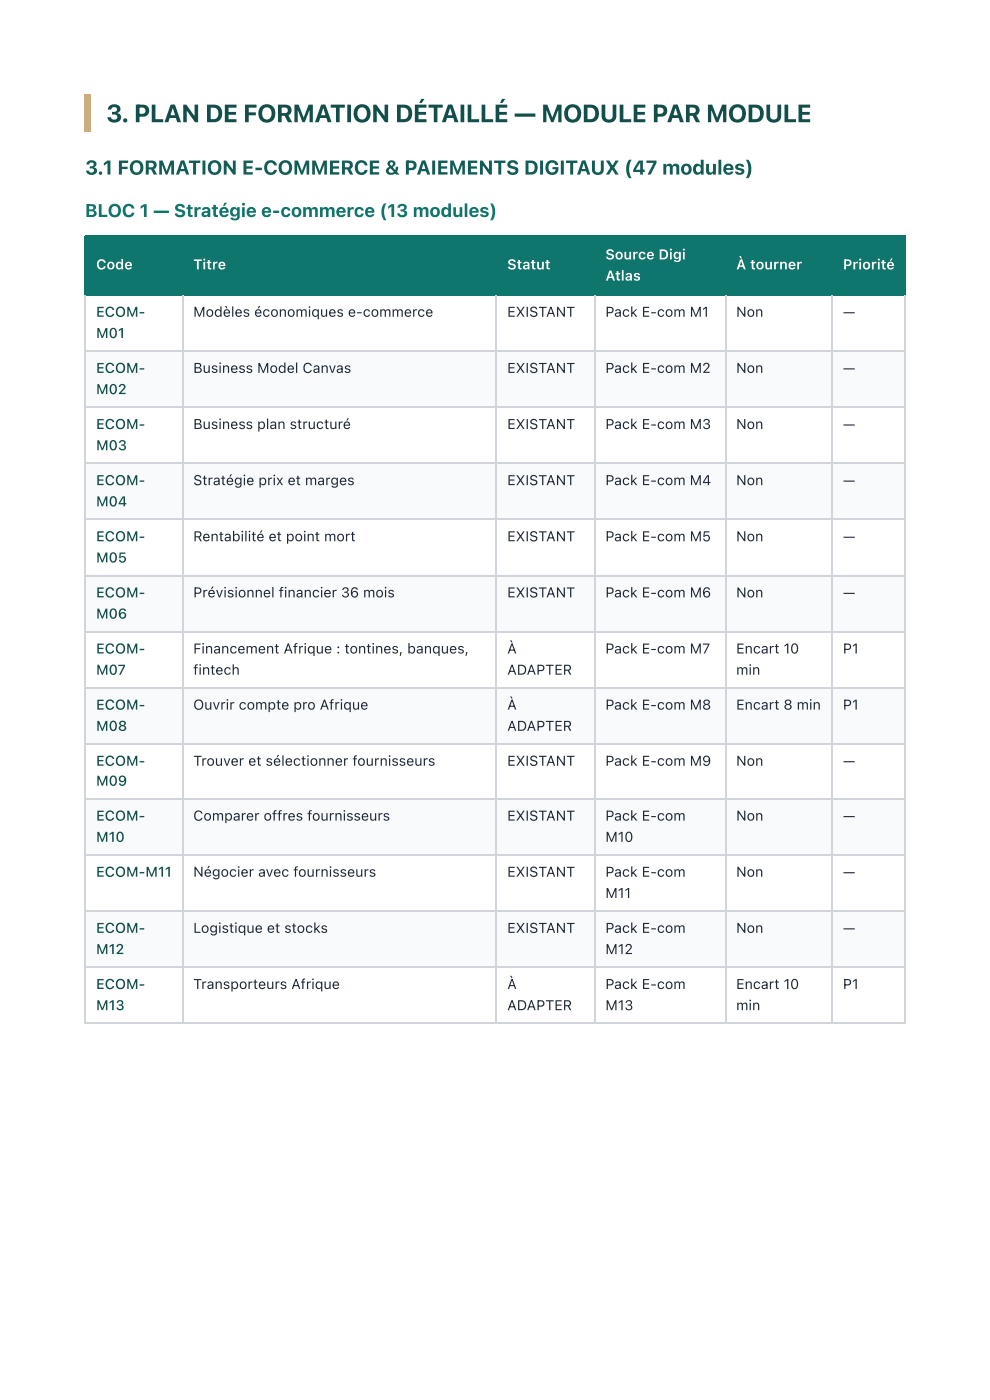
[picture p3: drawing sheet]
<svg xmlns="http://www.w3.org/2000/svg" width="210mm" height="297mm" viewBox="0 0 210 297" stroke-linecap="round" stroke-linejoin="round" font-family="sans-serif">
<defs><g id="words">
<text font-size="5.3" fill="#134e4a" x="22.5" y="25.9">3. PLAN DE FORMATION DÉTAILLÉ — MODULE PAR MODULE</text>
<text font-size="4.2" fill="#115e59" x="18" y="37">3.1 FORMATION E-COMMERCE &amp; PAIEMENTS DIGITAUX (47 modules)</text>
<text font-size="3.9" fill="#0f766e" x="18" y="46">BLOC 1 — Stratégie e-commerce (13 modules)</text>
<g font-size="3" fill="#fff">
<text x="20.4" y="57.2">Code</text>
<text x="41" y="57.2">Titre</text>
<text x="107.5" y="57.2">Statut</text>
<text x="128.3" y="55">Source Digi</text>
<text x="128.3" y="59.5">Atlas</text>
<text x="156.1" y="57.2">À tourner</text>
<text x="178.7" y="57.2">Priorité</text>
</g>
<g font-size="3" fill="#134e4a">
<text x="20.4" y="67.2">ECOM-</text>
<text x="20.4" y="71.7">M01</text>
<text x="20.4" y="79.1">ECOM-</text>
<text x="20.4" y="83.6">M02</text>
<text x="20.4" y="91">ECOM-</text>
<text x="20.4" y="95.5">M03</text>
<text x="20.4" y="102.9">ECOM-</text>
<text x="20.4" y="107.4">M04</text>
<text x="20.4" y="114.8">ECOM-</text>
<text x="20.4" y="119.3">M05</text>
<text x="20.4" y="126.7">ECOM-</text>
<text x="20.4" y="131.2">M06</text>
<text x="20.4" y="138.6">ECOM-</text>
<text x="20.4" y="143.1">M07</text>
<text x="20.4" y="150.5">ECOM-</text>
<text x="20.4" y="155">M08</text>
<text x="20.4" y="162.5">ECOM-</text>
<text x="20.4" y="166.7">M09</text>
<text x="20.4" y="174.1">ECOM-</text>
<text x="20.4" y="178.6">M10</text>
<text x="20.4" y="186">ECOM-M11</text>
<text x="20.4" y="197.9">ECOM-</text>
<text x="20.4" y="202.4">M12</text>
<text x="20.4" y="209.8">ECOM-</text>
<text x="20.4" y="214.3">M13</text>
</g>
<g font-size="3" fill="#1f2937">
<text x="41" y="67.2">Modèles économiques e-commerce</text>
<text x="107.5" y="67.2">EXISTANT</text>
<text x="128.3" y="67.2">Pack E-com M1</text>
<text x="156.1" y="67.2">Non</text>
<text x="178.7" y="67.2">—</text>
<text x="41" y="79.1">Business Model Canvas</text>
<text x="107.5" y="79.1">EXISTANT</text>
<text x="128.3" y="79.1">Pack E-com M2</text>
<text x="156.1" y="79.1">Non</text>
<text x="178.7" y="79.1">—</text>
<text x="41" y="91">Business plan structuré</text>
<text x="107.5" y="91">EXISTANT</text>
<text x="128.3" y="91">Pack E-com M3</text>
<text x="156.1" y="91">Non</text>
<text x="178.7" y="91">—</text>
<text x="41" y="102.9">Stratégie prix et marges</text>
<text x="107.5" y="102.9">EXISTANT</text>
<text x="128.3" y="102.9">Pack E-com M4</text>
<text x="156.1" y="102.9">Non</text>
<text x="178.7" y="102.9">—</text>
<text x="41" y="114.8">Rentabilité et point mort</text>
<text x="107.5" y="114.8">EXISTANT</text>
<text x="128.3" y="114.8">Pack E-com M5</text>
<text x="156.1" y="114.8">Non</text>
<text x="178.7" y="114.8">—</text>
<text x="41" y="126.7">Prévisionnel financier 36 mois</text>
<text x="107.5" y="126.7">EXISTANT</text>
<text x="128.3" y="126.7">Pack E-com M6</text>
<text x="156.1" y="126.7">Non</text>
<text x="178.7" y="126.7">—</text>
<text x="41" y="138.6">Financement Afrique : tontines, banques,</text>
<text x="41" y="143.1">fintech</text>
<text x="107.5" y="138.6">À</text>
<text x="107.5" y="143.1">ADAPTER</text>
<text x="128.3" y="138.6">Pack E-com M7</text>
<text x="156.1" y="138.6">Encart 10</text>
<text x="156.1" y="143.1">min</text>
<text x="178.7" y="138.6">P1</text>
<text x="41" y="150.5">Ouvrir compte pro Afrique</text>
<text x="107.5" y="150.5">À</text>
<text x="107.5" y="155">ADAPTER</text>
<text x="128.3" y="150.5">Pack E-com M8</text>
<text x="156.1" y="150.5">Encart 8 min</text>
<text x="178.7" y="150.5">P1</text>
<text x="41" y="162.5">Trouver et sélectionner fournisseurs</text>
<text x="107.5" y="162.5">EXISTANT</text>
<text x="128.3" y="162.5">Pack E-com M9</text>
<text x="156.1" y="162.5">Non</text>
<text x="178.7" y="162.5">—</text>
<text x="41" y="174.1">Comparer offres fournisseurs</text>
<text x="107.5" y="174.1">EXISTANT</text>
<text x="128.3" y="174.1">Pack E-com</text>
<text x="128.3" y="178.6">M10</text>
<text x="156.1" y="174.1">Non</text>
<text x="178.7" y="174.1">—</text>
<text x="41" y="186">Négocier avec fournisseurs</text>
<text x="107.5" y="186">EXISTANT</text>
<text x="128.3" y="186">Pack E-com</text>
<text x="128.3" y="190.5">M11</text>
<text x="156.1" y="186">Non</text>
<text x="178.7" y="186">—</text>
<text x="41" y="197.9">Logistique et stocks</text>
<text x="107.5" y="197.9">EXISTANT</text>
<text x="128.3" y="197.9">Pack E-com</text>
<text x="156.1" y="197.9">Non</text>
<text x="178.7" y="197.9">—</text>
<text x="128.3" y="202.4">M12</text>
<text x="41" y="209.8">Transporteurs Afrique</text>
<text x="107.5" y="209.8">À</text>
<text x="128.3" y="209.8">Pack E-com</text>
<text x="156.1" y="209.8">Encart 10</text>
<text x="178.7" y="209.8">P1</text>
<text x="107.5" y="214.3">ADAPTER</text>
<text x="128.3" y="214.3">M13</text>
<text x="156.1" y="214.3">min</text>
</g>
</g></defs>
<path d="M18 20.1h1.3v7.9h-1.3z" fill="#f59e0b"/>
<g fill="#0f766e">
<path d="M18.3 50h20.3v12.4h-20.3z"/>
<path d="M38.6 50h66.7v12.4h-66.7z"/>
<path d="M105.3 50h20.9v12.4h-20.9z"/>
<path d="M126.2 50h27.5v12.4h-27.5z"/>
<path d="M153.7 50h22.8v12.4h-22.8z"/>
<path d="M176.5 50h15.5v12.4h-15.5z"/>
</g>
<g fill="#f9fafb">
<path d="M18.3 74.3h20.3v12h-20.3z"/>
<path d="M38.6 74.3h66.7v12h-66.7z"/>
<path d="M105.3 74.3h20.9v12h-20.9z"/>
<path d="M126.2 74.3h27.5v12h-27.5z"/>
<path d="M153.7 74.3h22.8v12h-22.8z"/>
<path d="M176.5 74.3h15.5v12h-15.5z"/>
<path d="M18.3 98.2h20.3v11.9h-20.3z"/>
<path d="M38.6 98.2h66.7v11.9h-66.7z"/>
<path d="M105.3 98.2h20.9v11.9h-20.9z"/>
<path d="M126.2 98.2h27.5v11.9h-27.5z"/>
<path d="M153.7 98.2h22.8v11.9h-22.8z"/>
<path d="M176.5 98.2h15.5v11.9h-15.5z"/>
<path d="M18.3 122h20.3v11.9h-20.3z"/>
<path d="M38.6 122h66.7v11.9h-66.7z"/>
<path d="M105.3 122h20.9v11.9h-20.9z"/>
<path d="M126.2 122h27.5v11.9h-27.5z"/>
<path d="M153.7 122h22.8v11.9h-22.8z"/>
<path d="M176.5 122h15.5v11.9h-15.5z"/>
<path d="M18.3 145.8h20.3v11.9h-20.3z"/>
<path d="M38.6 145.8h66.7v11.9h-66.7z"/>
<path d="M105.3 145.8h20.9v11.9h-20.9z"/>
<path d="M126.2 145.8h27.5v11.9h-27.5z"/>
<path d="M153.7 145.8h22.8v11.9h-22.8z"/>
<path d="M176.5 145.8h15.5v11.9h-15.5z"/>
<path d="M18.3 169.6h20.3v11.9h-20.3z"/>
<path d="M38.6 169.6h66.7v11.9h-66.7z"/>
<path d="M105.3 169.6h20.9v11.9h-20.9z"/>
<path d="M126.2 169.6h27.5v11.9h-27.5z"/>
<path d="M153.7 169.6h22.8v11.9h-22.8z"/>
<path d="M176.5 169.6h15.5v11.9h-15.5z"/>
<path d="M18.3 193.4h20.3v11.9h-20.3z"/>
<path d="M38.6 193.4h66.7v11.9h-66.7z"/>
<path d="M105.3 193.4h20.9v11.9h-20.9z"/>
<path d="M126.2 193.4h27.5v11.9h-27.5z"/>
<path d="M153.7 193.4h22.8v11.9h-22.8z"/>
<path d="M176.5 193.4h15.5v11.9h-15.5z"/>
</g>
<path d="M18 50.1h174M18.1 50v12.7M38.8 50v12.7M105.2 50v12.7M126.1 50v12.7M153.9 50v12.7M176.3 50v12.7M18 62.6h174" fill="none" stroke="#0f766e" stroke-width=".26"/>
<path d="M191.9 50v12.7" fill="none" stroke="#0f766e" stroke-width=".22"/>
<g fill="none" stroke="#d1d5db" stroke-width=".26">
<path d="M18 74.5h174M18.1 62.7v154.5M38.8 62.7v154.5M105.2 62.7v154.5M126.1 62.7v154.5M153.9 62.7v154.5M176.3 62.7v154.5M18 86.4h174M18 98.3h174M18 110.2h174M18 122.1h174M18 134h174"/>
<path d="M18 145.9h174M18 157.8h174M18 169.5h174M18 181.4h174M18 193.3h174M18 205.2h174M18 217.1h174"/>
</g>
<path d="M191.9 62.7v154.5" fill="none" stroke="#d1d5db" stroke-width=".22"/>
<use href="#words"/>
</svg>
